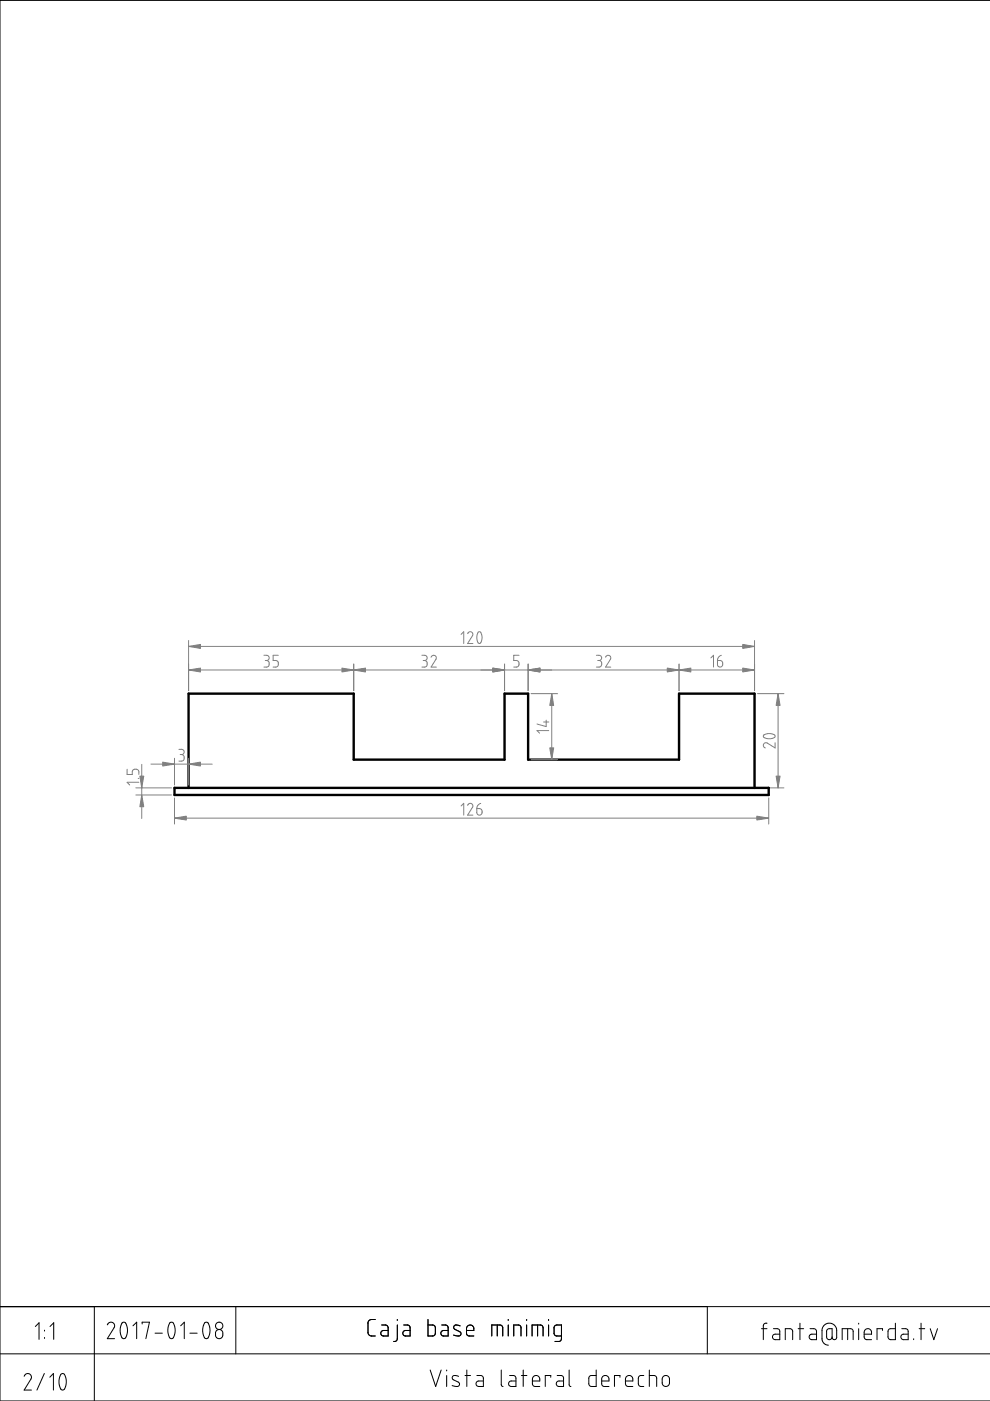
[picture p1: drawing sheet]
<svg xmlns="http://www.w3.org/2000/svg" width="210mm" height="297mm" viewBox="0 0 210 297" stroke-linecap="round" stroke-linejoin="round" font-family="sans-serif">
<path d="M37 167h126v1.6h-126zM40 167v-19.9h35v14h32v-14h5v14h32v-14h16v19.9" fill="none" stroke="#000" stroke-width=".51"/>
<g fill="none" stroke="#808080" stroke-width=".21">
<path d="M40 135.8v10.6M40 137.1h120M56 138.9l.7 .1 .3 .3-.1 .6-.4 .1M59 138.9h-1.1v1.1l.8 .1 .3 .4v.5l-.2 .3-.9 .1M89.5 138.9l.7 .1 .3 .3v.5l-.5 .2M91.4 139.3l.3-.3 .4-.1 .3 .2 .1 .3-1.1 2h1.1M97.8 134.5l.5-.6v2.5M99.1 134.3l.3-.3 .4-.1 .5 .6-1.2 1.9h1.2M101.4 134.1l.5-.1 .3 .6v.9l-.3 .7a.5 .5 0 0 1-.6 .1 .5 .5 0 0 1-.1-.6l-.1-.9zM110 138.9h-1.1v1.1l.8 .1 .3 .4-.1 .8-1 .1M126.4 138.9l.8 .1 .3 .2-.1 .7-.4 .1M128.4 139.3l.4-.4 .6 .3 .1 .5-1.1 1.7h1.1"/>
<path d="M150.7 139.5l.6-.6v2.5M153 138.9l-.6 .4-.3 .7M160 135.8v10.6M37.9 158.9h.7l.4 .2v.6l-.5 .3M38.2 160h.3M38.5 160l.5 .4v.7l-.4 .3h-.7M40 142h120M56.2 140h.3M56.5 140l.5 .3v.8l-.3 .3h-.7M75 140.8v5.6M89.7 140h.3M90 140l.4 .2 .2 .2-.1 .7-.4 .3h-.6"/>
<path d="M107 140.8v5.6M112 140.8v5.6M112.6 147.1h5.6M115.3 153.1h1.1M115.8 152.7v1.4l-1.9-.6M116.4 154.9h-2.5l.5 .5M117 147.1v14M126.7 140h.3M127 140l.5 .3 .1 .7-.4 .4h-.8M144 140.8v5.6M152.1 140h.6l.4 .3 .1 .7-.2 .4h-.4l-.4-.2zM160.6 147.1h5.6"/>
<path d="M161.9 155.8l1-.3 1.2 .3a.48 .48 0 0 1 .1 .6 .48 .48 0 0 1-.6 .2h-.7l-.8-.2-.2-.2zM164.3 157.5v1.1l-1.7-1.1-.5 .1-.2 .6 .4 .4M165 147.1v19.9M26.9 163.1v1.1h1.1l.1-.8 .5-.3h.4l.3 .2 .1 .9M28.8 167h7.6M28.8 168.6h7.6M29.3 165h.1M29.4 165.9h-2.5l.6 .5M30.1 162.1v11.4M32 162h13M37 160.8v5.6M37 169.2v5.5"/>
<path d="M37 173.5h126M40 160.8v5.6M97.8 170.9l.5-.6v2.5M99.1 170.8l.5-.5 .6 .3v.4l-1.1 1.8h1.2M101.1 171.4h.7l.3 .2 .1 .7-.2 .4-.5 .1-.3-.1-.1-.3zM101.9 170.3l-.6 .5-.2 .6M112.6 161.1h5.6M160.6 167h5.6M163 169.2v5.5"/>
</g>
<g fill="#808080" stroke="#808080" stroke-width=".21">
<path d="M40 142l2.5-.4v.9z"/>
<path d="M72.5 141.6l2.5 .4-2.5 .5z"/>
<path d="M75 142l2.5-.4v.9z"/>
<path d="M104.5 141.6l2.5 .4-2.5 .5z"/>
<path d="M112 142l2.5-.4v.9z"/>
<path d="M141.5 141.6l2.5 .4-2.5 .5z"/>
<path d="M144 142l2.5-.4v.9z"/>
<path d="M157.5 141.6l2.5 .4-2.5 .5z"/>
<path d="M40 137.1l2.5-.5v.9z"/>
<path d="M157.5 136.6l2.5 .5-2.5 .4z"/>
<path d="M117 147.1l.4 2.5h-.8z"/>
<path d="M116.6 158.6h.8l-.4 2.5z"/>
<path d="M165 147.1l.4 2.5h-.9z"/>
<path d="M164.5 164.5h.9l-.4 2.5z"/>
<path d="M40 162l2.5-.4v.8z"/>
<path d="M34.5 161.6l2.5 .4-2.5 .4z"/>
<path d="M29.7 164.5h.8l-.4 2.5z"/>
<path d="M30.1 168.6l.4 2.4h-.8z"/>
<path d="M37 173.5l2.5-.5v.9z"/>
<path d="M160.5 173l2.5 .5-2.5 .4z"/>
</g>
<g fill="none" stroke="#000" stroke-width=".21">
<path d="M209.9 .1h-209.9v296.9h209.9M0 277h209.9M20 277v20M50 277v10M79.6 279.8h-1l-.4 .2-.2 .4 .1 2.5 .5 .4h1M84.2 279.8v.2M90.7 279.8v3.5l1.3-.1 .3-.5-.1-1.5-.4-.3h-1.1M107.8 279.8v.2M111.7 279.8v.2M116.3 279.8v.2M150 277v10M0 287h209.9"/>
<path d="M5.1 291.8l.3-.4 .4-.2 .5 .2 .3 .3v.7l-1.5 2.3h1.6M7.5 281.2l.8-.7v3.5M9.4 291.2l-1.6 3.5M9.4 282v.2M9.4 283.6v.2M10.6 292l.7-.8v3.5M10.6 281.2l.8-.7v3.5M12.9 291.4l.5-.2 .3 .2 .4 1.3-.3 1.5-.2 .4-.3 .1-.4-.1-.4-1.3 .1-1.1zM22.8 280.9l.2-.4 .4-.2 .5 .1 .3 .3 .1 .6-1.5 2.5h1.5M25.9 280.5l.3-.2 .3 .1 .5 1.1-.1 1.5-.3 .6-.3 .2-.5-.2-.3-1.2v-1zM28.2 281.1l.8-.8v3.5M30.1 280.7v-.4h1.6l-.8 3.5"/>
<path d="M32.9 282.7h1.5M36 280.5l.3-.2 .4 .2 .4 1.2-.1 1.3-.3 .7-.3 .1-.4-.2-.4-1.1v-1.1zM38.3 281.1l.8-.8v3.5M40.3 282.7h1.5M43.3 280.5l.3-.2 .5 .2 .4 1-.1 1.5-.3 .7-.3 .1-.5-.2-.3-1.1v-1.1zM45.9 282.2l.6-.3 .6 .3 .1 1-.3 .5-.5 .1-.6-.3-.1-1zM80.9 280.9l1 .1 .4 .5v1.8l-1.3-.1-.3-.5 .2-.5 .4-.1h1M84.2 280.9v3.1l-.3 .4h-.4M85.6 280.9h.8l.5 .3 .1 2.1h-1.1l-.3-.2-.2-.5 .2-.4 1.4-.1M91.2 290.5l1.2 3.5 1.1-3.5M93.7 280.9h.8l.5 .3v2.1h-1.1l-.3-.2-.1-.5 .2-.4 .3-.1h1M94.7 290.5v.2"/>
<path d="M94.7 291.6v2.4M97.2 291.8l-1-.2-.3 .5 .1 .4 1.3 .7v.6l-.6 .2-.8-.2M97.6 281.1l-1-.2-.3 .2-.1 .4 .2 .3 1.3 .7v.6l-.3 .2-1.2-.2M98.6 291.6h1.2M98.9 282.1h1.6l-.1-.6-.3-.4-.5-.2-.5 .3-.2 .4v1.2l.4 .4 1.2 .1M99 290.5v3.5M101.1 291.6h.9l.4 .2 .1 .4v1.8h-1l-.4-.2-.2-.5 .3-.4 1.3-.1M104.3 283.3v-2.4h1.8l.3 .2 .2 .4v1.8M105.4 280.9v2.4M106.3 290.5v3.1l.4 .4M107.8 280.9v2.4M108 291.6h.9l.4 .2 .1 .3v1.9h-1l-.4-.2-.2-.5 .3-.4 1.3-.1"/>
<path d="M108.9 283.3v-2.4h1.1l.3 .2 .2 .3v1.9M110.6 291.6h1.1M110.9 290.5v3.5M111.7 280.9v2.4M112.8 283.3v-2.4h1.8l.4 .2 .1 .3v1.9M112.9 292.8h1.5v-.6l-.2-.4-.7-.2-.5 .4-.1 1.5 .3 .4 1.2 .1M114 280.9v2.4M116.3 280.9v2.4M116.8 292v-.4h-1.2v2.4M118.1 291.6l1 .1 .4 .4v1.9l-1.3-.2-.3-.5 .3-.4 1.3-.1M119 283.3h-1.1l-.4-.4v-1.5l.3-.4 1.2-.1v3l-.3 .5h-1M120.7 290.5v3.1l.4 .4"/>
<path d="M126.4 290.5v3.5l-1.3-.1-.3-.4 .1-1.6 .4-.3h1.1M127.6 292.8h1.5v-.6l-.3-.4-.6-.2-.4 .3-.2 .3v1.3l.3 .4 1.2 .1M131.4 292v-.4h-1.1v2.4M132.6 292.8h1.6v-.6l-.3-.4-.6-.2-.5 .3-.2 .5v1l.4 .5 1.2 .1M136.5 291.6l-.8 .1-.4 .4 .1 1.6 .4 .2 .7 .1M137.7 291.6h1l.4 .2 .1 .4v1.8M137.7 290.5v3.5M140.6 291.9l.3-.2 .4-.1 .6 .5v1.3l-.5 .5h-.6l-.4-.4v-1.2zM161.5 281.7h1.1M162.6 280.5l-.5 .1-.3 .5v2.9M164 281.7h1l.3 .5v1.8l-1.3-.1-.2-.6 .2-.3 1.3-.1M166.5 284v-2.3h1.1l.3 .2 .2 .3v1.8"/>
<path d="M169.2 281.7h1.2M169.6 280.5v3.5M171.7 281.7h.9l.4 .2 .1 .3v1.8h-1l-.4-.1-.1-.5 .2-.4 1.3-.1M176.4 283.4l-.3 .6h-.5l-.2-.2-.1-1.7 .3-.4h.8v2l.3 .3h.4l.3-.4-.1-2.1-.3-.5-.6-.4-.8-.1-.5 .2-.5 .5-.3 .5v2.3l.4 .9 .9 .3M178.6 284v-2.3h1.8l.3 .2 .2 .3v1.8M179.7 281.7v2.3M182.1 280.5v.2M182.1 281.7v2.3M183.2 282.9h1.6v-.6l-.3-.4-.6-.2-.5 .2-.2 .5v1.1l.4 .5h1.2M187.1 282.1v-.4h-1.2v2.3M189.8 280.5v3.5h-1.2l-.3-.5v-1.5l.4-.3h1.1M191.2 281.7h1l.4 .5v1.8l-1.4-.1-.2-.6 .3-.3 1.3-.1"/>
<path d="M193.7 283.8v.2M194.9 281.7h1.2M195.3 280.5v3.5M197.2 281.7l.8 2.3 .8-2.3"/>
<circle cx="46.5" cy="281.1" r=".78"/>
</g>
</svg>
